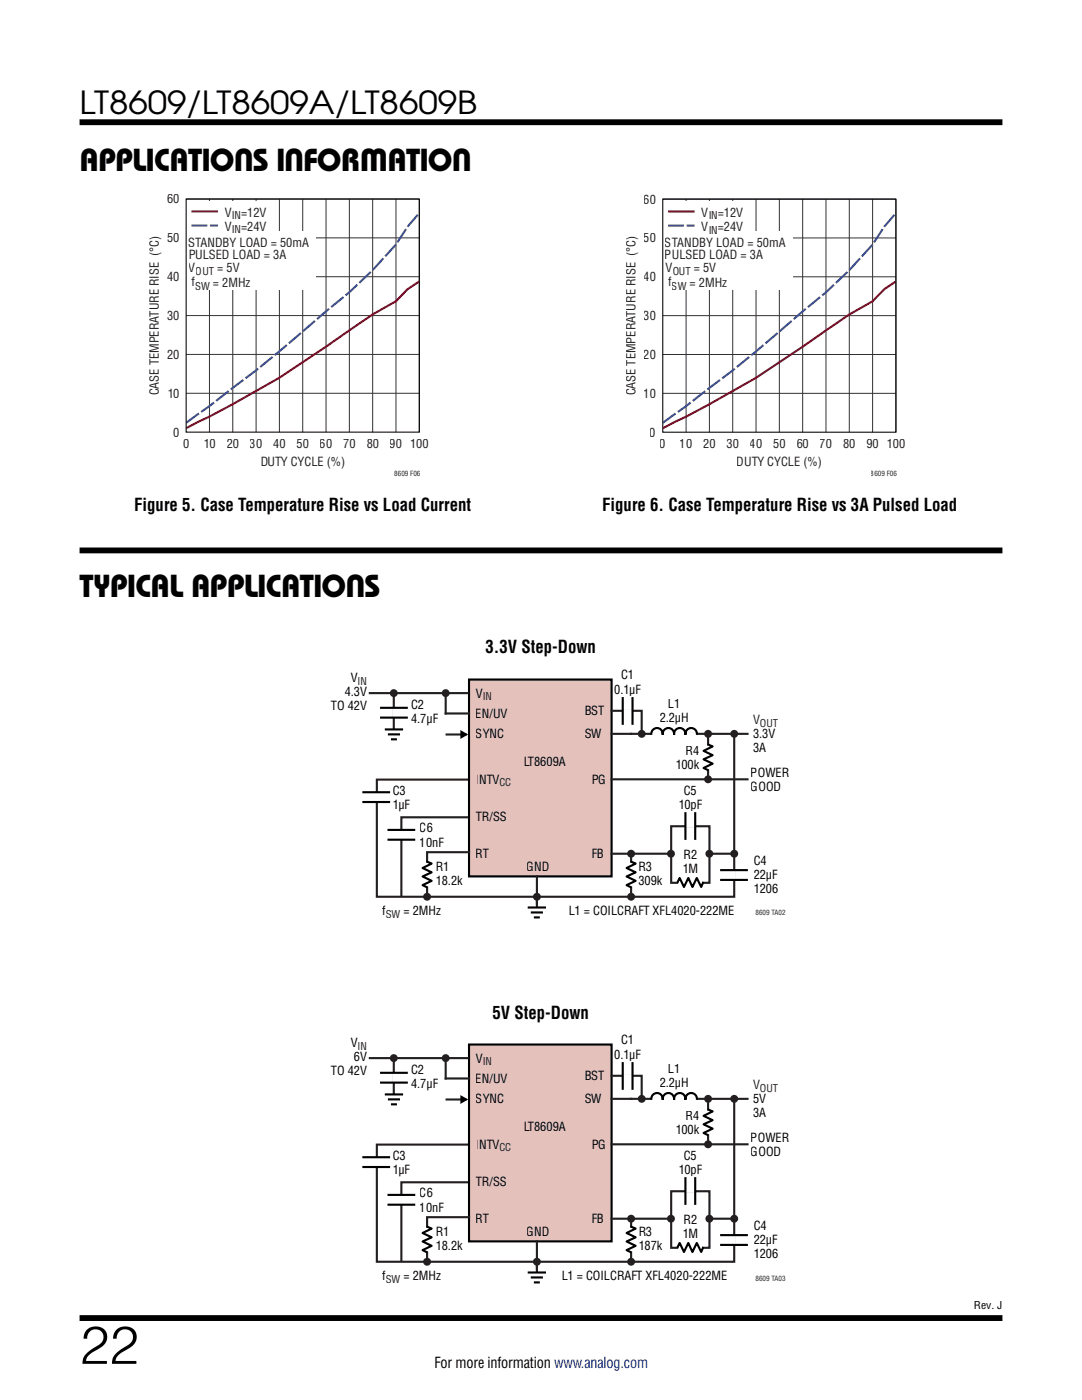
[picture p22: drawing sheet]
<svg xmlns="http://www.w3.org/2000/svg" width="216mm" height="279mm" viewBox="0 0 216 279" stroke-linecap="round" stroke-linejoin="round" font-family="sans-serif">
<defs><g id="words">
<text font-size="10.6" x="15.9" y="272.2">22</text>
<g font-size="6.3">
<text x="15.9" y="22.8">LT8609/LT8609A/LT8609B</text>
<text x="15.9" y="34.1">APPLICATIONS INFORMATION</text>
<text x="15.9" y="119.1">TYPICAL APPLICATIONS</text>
</g>
<g font-size="3.5">
<text x="26.8" y="102">Figure 5. Case Temperature Rise vs Load Current</text>
<text x="120.2" y="102">Figure 6. Case Temperature Rise vs 3A Pulsed Load</text>
<text x="96.9" y="130.3">3.3V Step-Down</text>
<text x="98.3" y="203.4">5V Step-Down</text>
</g>
<text font-size="3" x="86.7" y="273.1">For more information www.analog.com</text>
<g font-size="2.5" fill="#231f20">
<text x="33.3" y="40.6">60</text>
<text x="128.4" y="40.6">60</text>
<text x="44.8" y="43.2">V</text>
<text x="44.8" y="46.1">V</text>
<text x="48.1" y="43.2">=12V</text>
<text x="48.1" y="46.1">=24V</text>
<text x="139.9" y="43.3">V</text>
<text x="139.9" y="46.1">V</text>
<text x="143.2" y="43.3">=12V</text>
<text x="143.2" y="46.1">=24V</text>
<text x="33.3" y="48.4">50</text>
<text x="37.6" y="49.2">STANDBY LOAD = 50mA</text>
<text x="37.6" y="51.7">PULSED LOAD = 3A</text>
<text x="128.4" y="48.4">50</text>
<text x="132.7" y="49.3">STANDBY LOAD = 50mA</text>
<text x="132.7" y="51.7">PULSED LOAD = 3A</text>
<text x="33.3" y="56.1">40</text>
<text x="37.7" y="54.3">V</text>
<text x="38.2" y="57">f</text>
<text x="42.5" y="57.3">= 2MHz</text>
<text x="43.3" y="54.3">= 5V</text>
<text x="128.4" y="56.1">40</text>
<text x="132.8" y="54.3">V</text>
<text x="133.3" y="57.1">f</text>
<text x="137.6" y="57.3">= 2MHz</text>
<text x="138.4" y="54.3">= 5V</text>
<text x="33.3" y="63.9">30</text>
<text x="128.4" y="63.9">30</text>
<text x="33.3" y="71.6">20</text>
<text x="128.4" y="71.6">20</text>
<text x="31.7" y="78.9" transform="rotate(-90 31.7 78.9)">CASE TEMPERATURE RISE (°C)</text>
<text x="33.3" y="79.4">10</text>
<text x="126.8" y="78.9" transform="rotate(-90 126.8 78.9)">CASE TEMPERATURE RISE (°C)</text>
<text x="128.4" y="79.4">10</text>
<text x="34.6" y="87.1">0</text>
<text x="36.5" y="89.5">0</text>
<text x="40.6" y="89.5">10</text>
<text x="45.2" y="89.5">20</text>
<text x="49.9" y="89.5">30</text>
<text x="54.5" y="89.5">40</text>
<text x="59.2" y="89.5">50</text>
<text x="63.8" y="89.5">60</text>
<text x="68.5" y="89.5">70</text>
<text x="73.1" y="89.5">80</text>
<text x="77.8" y="89.5">90</text>
<text x="81.8" y="89.5">100</text>
<text x="129.7" y="87.1">0</text>
<text x="131.6" y="89.5">0</text>
<text x="135.7" y="89.5">10</text>
<text x="140.3" y="89.5">20</text>
<text x="145" y="89.5">30</text>
<text x="149.6" y="89.5">40</text>
<text x="154.3" y="89.5">50</text>
<text x="158.9" y="89.5">60</text>
<text x="163.6" y="89.5">70</text>
<text x="168.2" y="89.5">80</text>
<text x="172.9" y="89.5">90</text>
<text x="176.9" y="89.5">100</text>
<text x="51.9" y="92.9">DUTY CYCLE (%)</text>
<text x="147" y="92.9">DUTY CYCLE (%)</text>
<text x="150.3" y="144.5">V</text>
<text x="150.3" y="217.3">V</text>
</g>
<g font-size="2.5">
<text x="70" y="136.1">V</text>
<text x="123.9" y="135.6">C1</text>
<text x="66" y="141.8">TO 42V</text>
<text x="68.8" y="139">4.3V</text>
<text x="82" y="141.5">C2</text>
<text x="94.9" y="139.2">V</text>
<text x="94.9" y="143.3">EN/UV</text>
<text x="116.6" y="142.8">BST</text>
<text x="122.6" y="138.4">0.1µF</text>
<text x="133.3" y="141.4">L1</text>
<text x="82" y="144.3">4.7µF</text>
<text x="94.9" y="147.4">SYNC</text>
<text x="116.6" y="147.4">SW</text>
<text x="131.6" y="144.2">2.2µH</text>
<text x="150.3" y="147.3">3.3V</text>
<text x="104.4" y="152.8">LT8609A</text>
<text x="134.7" y="153.6">100k</text>
<text x="136.8" y="150.7">R4</text>
<text x="149.8" y="155">POWER</text>
<text x="150.3" y="150.1">3A</text>
<text x="78.3" y="158.7">C3</text>
<text x="78.3" y="161.5">1µF</text>
<text x="94.9" y="156.4">INTV</text>
<text x="118" y="156.4">PG</text>
<text x="135.3" y="161.4">10pF</text>
<text x="136.4" y="158.6">C5</text>
<text x="149.8" y="157.8">GOOD</text>
<text x="83.8" y="166.1">C6</text>
<text x="94.9" y="163.9">TR/SS</text>
<text x="83.8" y="169">10nF</text>
<text x="86.9" y="173.9">R1</text>
<text x="94.9" y="171.2">RT</text>
<text x="105.1" y="173.8">GND</text>
<text x="118" y="171.1">FB</text>
<text x="127.4" y="173.9">R3</text>
<text x="136.4" y="171.4">R2</text>
<text x="150.4" y="172.7">C4</text>
<text x="86.9" y="176.7">18.2k</text>
<text x="127.4" y="176.7">309k</text>
<text x="136.2" y="174.2">1M</text>
<text x="150.4" y="175.5">22µF</text>
<text x="150.4" y="178.3">1206</text>
<text x="76.3" y="182.6">f</text>
<text x="80.5" y="182.6">= 2MHz</text>
<text x="113.4" y="182.6">L1 = COILCRAFT XFL4020-222ME</text>
<text x="70" y="209">V</text>
<text x="123.9" y="208.4">C1</text>
<text x="66" y="214.6">TO 42V</text>
<text x="70.6" y="211.8">6V</text>
<text x="82" y="214.3">C2</text>
<text x="94.9" y="212.1">V</text>
<text x="116.6" y="215.6">BST</text>
<text x="122.6" y="211.3">0.1µF</text>
<text x="133.3" y="214.2">L1</text>
<text x="82" y="217.2">4.7µF</text>
<text x="94.9" y="216.1">EN/UV</text>
<text x="94.9" y="220.2">SYNC</text>
<text x="116.6" y="220.2">SW</text>
<text x="131.6" y="217">2.2µH</text>
<text x="150.3" y="220.2">5V</text>
<text x="104.4" y="225.6">LT8609A</text>
<text x="134.7" y="226.4">100k</text>
<text x="136.8" y="223.6">R4</text>
<text x="149.8" y="227.9">POWER</text>
<text x="150.3" y="223">3A</text>
<text x="78.3" y="231.5">C3</text>
<text x="94.9" y="229.3">INTV</text>
<text x="118" y="229.3">PG</text>
<text x="136.4" y="231.4">C5</text>
<text x="149.8" y="230.7">GOOD</text>
<text x="78.3" y="234.3">1µF</text>
<text x="83.8" y="239">C6</text>
<text x="94.9" y="236.8">TR/SS</text>
<text x="135.3" y="234.2">10pF</text>
<text x="83.8" y="241.8">10nF</text>
<text x="94.9" y="244">RT</text>
<text x="118" y="244">FB</text>
<text x="136.4" y="244.2">R2</text>
<text x="150.4" y="245.5">C4</text>
<text x="86.9" y="246.7">R1</text>
<text x="86.9" y="249.5">18.2k</text>
<text x="105.1" y="246.6">GND</text>
<text x="127.4" y="246.7">R3</text>
<text x="127.4" y="249.5">187k</text>
<text x="136.2" y="247.1">1M</text>
<text x="150.4" y="248.3">22µF</text>
<text x="150.4" y="251.2">1206</text>
<text x="76.3" y="255.4">f</text>
<text x="80.5" y="255.4">= 2MHz</text>
<text x="112" y="255.4">L1 = COILCRAFT XFL4020-222ME</text>
</g>
<g font-size="2.1" fill="#231f20">
<text x="46.2" y="43.8">IN</text>
<text x="46.2" y="46.6">IN</text>
<text x="141.3" y="43.8">IN</text>
<text x="141.3" y="46.6">IN</text>
<text x="38.9" y="57.8">SW</text>
<text x="39.1" y="54.9">OUT</text>
<text x="134" y="57.8">SW</text>
<text x="134.2" y="54.9">OUT</text>
<text x="71.4" y="136.7">IN</text>
<text x="96.3" y="139.8">IN</text>
<text x="151.6" y="145">OUT</text>
<text x="99.7" y="157">CC</text>
<text x="77" y="183.1">SW</text>
<text x="71.4" y="209.5">IN</text>
<text x="96.3" y="212.6">IN</text>
<text x="151.6" y="217.9">OUT</text>
<text x="99.7" y="229.8">CC</text>
<text x="77" y="256">SW</text>
</g>
<text font-size="2.1" x="194.3" y="261.2">Rev. J</text>
<g font-size="1.4" fill="#231f20">
<text x="78.7" y="95">8609 F06</text>
<text x="173.8" y="95">8609 F06</text>
<text x="150.8" y="182.6">8609 TA02</text>
<text x="150.8" y="255.7">8609 TA03</text>
</g>
</g></defs>
<path d="M15.9 24.4h184.1M15.9 263h184.1" fill="none" stroke="#000" stroke-width="1.2" stroke-linecap="butt"/>
<path d="M96.3 236h-16.2v15.6M97.7 228.4h-22.5v23.4h10M133.9 237.7h7.7v11.3h-7.7z" fill="none" stroke="#231f20" stroke-width=".42"/>
<path d="M93.6 208.5h28.4v39.2h-28.4z" fill="#e5c1bc"/>
<path d="M93.6 208.5h28.4v39.2h-28.4z" fill="none" stroke="#000" stroke-width=".42"/>
<g fill="none" stroke="#231f20" stroke-width=".42">
<path d="M73.8 211.2h19.5M78.6 211.2v8.7M88.9 211.2v4h4.7M89.1 219.4h3.8M122 219.3h8.8M122 214.7h6v4.6M137.5 219.3h11.7M141.3 219.4v8.7M146.5 219.3v32.5h-61.3v-8.9h8.4M122 228.4h19M141.6 228.4h7.6M107.1 247.7v7.2"/>
<path d="M122 243.2h12M125.9 244.1v7.8M141.4 243.2h5.1"/>
</g>
<circle cx="78.6" cy="211.2" r=".58" fill="#231f20"/>
<circle cx="78.6" cy="211.2" r=".58" fill="none" stroke="#231f20" stroke-width=".42"/>
<circle cx="88.9" cy="211.2" r=".58" fill="#231f20"/>
<circle cx="88.9" cy="211.2" r=".58" fill="none" stroke="#231f20" stroke-width=".42"/>
<circle cx="128" cy="219.3" r=".58" fill="#231f20"/>
<circle cx="128" cy="219.3" r=".58" fill="none" stroke="#231f20" stroke-width=".42"/>
<circle cx="141.3" cy="219.3" r=".58" fill="#231f20"/>
<circle cx="141.3" cy="219.3" r=".58" fill="none" stroke="#231f20" stroke-width=".42"/>
<circle cx="146.5" cy="219.3" r=".58" fill="#231f20"/>
<circle cx="146.5" cy="219.3" r=".58" fill="none" stroke="#231f20" stroke-width=".42"/>
<circle cx="141.3" cy="228.4" r=".58" fill="#231f20"/>
<circle cx="141.3" cy="228.4" r=".58" fill="none" stroke="#231f20" stroke-width=".42"/>
<circle cx="125.9" cy="243.2" r=".58" fill="#231f20"/>
<circle cx="125.9" cy="243.2" r=".58" fill="none" stroke="#231f20" stroke-width=".42"/>
<circle cx="133.9" cy="243.2" r=".58" fill="#231f20"/>
<circle cx="133.9" cy="243.2" r=".58" fill="none" stroke="#231f20" stroke-width=".42"/>
<circle cx="141.5" cy="243.2" r=".58" fill="#231f20"/>
<circle cx="141.5" cy="243.2" r=".58" fill="none" stroke="#231f20" stroke-width=".42"/>
<circle cx="146.5" cy="243.2" r=".58" fill="#231f20"/>
<circle cx="146.5" cy="243.2" r=".58" fill="none" stroke="#231f20" stroke-width=".42"/>
<circle cx="85.2" cy="251.8" r=".58" fill="#231f20"/>
<circle cx="85.2" cy="251.8" r=".58" fill="none" stroke="#231f20" stroke-width=".42"/>
<circle cx="107.1" cy="251.8" r=".58" fill="#231f20"/>
<circle cx="107.1" cy="251.8" r=".58" fill="none" stroke="#231f20" stroke-width=".42"/>
<circle cx="125.9" cy="251.8" r=".58" fill="#231f20"/>
<circle cx="125.9" cy="251.8" r=".58" fill="none" stroke="#231f20" stroke-width=".42"/>
<path d="M78.6 214.1v2M124.3 214.7h1.9M130 219.3h9M75.1 231v1.9M80.1 238.5v1.9M136.8 237.7h1.9M141.3 221.6v4.8M85.2 245v4.8M125.9 245v4.8M135.3 249h4.8M146.5 246.5v1.9" fill="none" stroke="#fff" stroke-width=".71" stroke-linecap="butt"/>
<g fill="none" stroke="#000" stroke-width=".42">
<path d="M75.8 214.1h5.6M75.8 216.1h5.6M76.8 218.4h3.6M77.4 219.4h2.4M124.3 212v5.5M126.2 212v5.5M130 219.5a1.16 1.16 0 0 1 1.1-1.4 1.16 1.16 0 0 1 1.1 1.4 1.15 1.15 0 0 1 1.2-1.4 1.15 1.15 0 0 1 1.1 1.4 1.15 1.15 0 0 1 1.1-1.4 1.15 1.15 0 0 1 1.2 1.4 1.16 1.16 0 0 1 1.1-1.4 1.16 1.16 0 0 1 1.2 1.4M72.3 230.9h5.5M72.3 232.9h5.5M77.3 238.5h5.6M78 220.4h1.2M136.8 234.9v5.6"/>
<path d="M138.7 234.9v5.6M141.2 221.4l1 .4-1.8 .9 1.8 .9-1.8 .8 1.8 .8-1.8 .9 1 .5M77.3 240.4h5.6M85.1 244.8l1 .4-1.8 .9 1.8 .8-1.8 .9 1.8 .8-1.8 .9 1 .5M105.3 254h3.6M105.9 254.9h2.4M106.5 255.9h1.2M125.8 244.8l1 .4-1.8 .9 1.8 .8-1.8 .9 1.8 .8-1.8 .9 1 .5M140.3 248.8l-.4 1.1-.9-1.8-.8 1.8-.9-1.8-.8 1.8-.9-1.8-.5 .9M143.7 246.5h5.5M143.7 248.4h5.5"/>
</g>
<path d="M78.6 218.4v2.2M107.1 254v2.2" fill="none" stroke="#fff" stroke-width=".97" stroke-linecap="butt"/>
<path d="M91.9 218.5l1.5 .9-1.5 .9z" fill="#000"/>
<g fill="none" stroke="#323232" stroke-width=".2">
<path d="M37.1 39.7h46.6v46.5M41.8 39.7v46.5M46.4 39.7v46.5M51.1 39.7v46.5M55.8 39.7v46.5M60.4 39.7v46.5M65.1 39.7v46.5M69.7 39.7v46.5M74.4 39.7v46.5M79 39.7v46.5M37.1 55.2h46.6M37.1 47.5h46.6"/>
<path d="M37.1 78.5h46.6M37.1 70.7h46.6M37.1 63h46.6"/>
</g>
<g fill="#fff">
<path d="M37 46.2h26v11.7h-26z"/>
<path d="M37.1 40.2h18.2v7h-18.2z"/>
</g>
<path d="M38.2 42.2h5.3M83.6 56.2l-2.3 1.5-2.3 2.4-4.6 2.6-18.6 12.7a272.6 272.6 0 0 1-18.6 10" fill="none" stroke="#900027" stroke-width=".42"/>
<path d="M38.2 45h5.3M37.2 84.3l4.6-3.3 4.6-3.6a268.3 268.3 0 0 0 18.7-15.3l4.6-3.8 4.7-4.4 4.6-5.1 2.3-3.6 2.3-2.6" fill="none" stroke="#3953a4" stroke-width=".42" stroke-dasharray="3.2 .5" stroke-linecap="butt"/>
<path d="M37.1 39.7h46.6v46.5h-46.6z" fill="none" stroke="#000" stroke-width=".21"/>
<g fill="none" stroke="#323232" stroke-width=".2">
<path d="M132.2 39.7h46.6v46.6M136.9 39.7v46.6M141.6 39.7v46.6M146.2 39.7v46.6M150.9 39.7v46.6M155.5 39.7v46.6M160.2 39.7v46.6M164.8 39.7v46.6M169.5 39.7v46.6M174.1 39.7v46.6M132.2 55.2h46.6M132.2 47.5h46.6"/>
<path d="M132.2 78.5h46.6M132.2 70.7h46.6M132.2 63h46.6"/>
</g>
<g fill="#fff">
<path d="M132.1 46.2h26v11.7h-26z"/>
<path d="M132.2 40.2h18.2v7h-18.2z"/>
</g>
<path d="M133.3 42.2h5.3M178.7 56.2l-2.3 1.5-2.3 2.4-4.6 2.7-18.6 12.6a272.6 272.6 0 0 1-18.6 10.1" fill="none" stroke="#900027" stroke-width=".42"/>
<path d="M133.3 45h5.3M132.3 84.4l4.6-3.3 4.7-3.7a268.3 268.3 0 0 0 18.6-15.3l4.6-3.8 4.7-4.4 4.6-5.1 2.3-3.6 2.3-2.6" fill="none" stroke="#3953a4" stroke-width=".42" stroke-dasharray="3.2 .5" stroke-linecap="butt"/>
<path d="M132.2 39.7h46.6v46.6h-46.6z" fill="none" stroke="#000" stroke-width=".21"/>
<path d="M15.9 109.9h184.1" fill="none" stroke="#000" stroke-width="1.2" stroke-linecap="butt"/>
<path d="M97.7 155.6h-22.5v23.4h10M96.3 163.1h-16.2v15.7M133.9 164.9h7.7v11.3h-7.7z" fill="none" stroke="#231f20" stroke-width=".42"/>
<path d="M93.6 135.6h28.4v39.3h-28.4z" fill="#e5c1bc"/>
<path d="M93.6 135.6h28.4v39.3h-28.4z" fill="none" stroke="#000" stroke-width=".42"/>
<g fill="none" stroke="#231f20" stroke-width=".42">
<path d="M73.8 138.3h19.5M78.6 138.3v8.7M88.9 138.3v4.1h4.7M89.1 146.6h3.8M122 146.5h8.8M122 141.9h6v4.6M122 155.5h19.4M137.5 146.5h11.7M141.3 146.6v8.7M142 155.5h7.2M146.5 146.5v32.5h-61.3v-8.9h8.4M107.1 174.9v7.2"/>
<path d="M122 170.4h12M125.9 171.2v7.8M141.4 170.4h5.1"/>
</g>
<circle cx="78.6" cy="138.3" r=".58" fill="#231f20"/>
<circle cx="78.6" cy="138.3" r=".58" fill="none" stroke="#231f20" stroke-width=".42"/>
<circle cx="88.9" cy="138.3" r=".58" fill="#231f20"/>
<circle cx="88.9" cy="138.3" r=".58" fill="none" stroke="#231f20" stroke-width=".42"/>
<circle cx="128" cy="146.5" r=".58" fill="#231f20"/>
<circle cx="128" cy="146.5" r=".58" fill="none" stroke="#231f20" stroke-width=".42"/>
<circle cx="141.3" cy="146.5" r=".58" fill="#231f20"/>
<circle cx="141.3" cy="146.5" r=".58" fill="none" stroke="#231f20" stroke-width=".42"/>
<circle cx="146.5" cy="146.5" r=".58" fill="#231f20"/>
<circle cx="146.5" cy="146.5" r=".58" fill="none" stroke="#231f20" stroke-width=".42"/>
<circle cx="141.3" cy="155.5" r=".58" fill="#231f20"/>
<circle cx="141.3" cy="155.5" r=".58" fill="none" stroke="#231f20" stroke-width=".42"/>
<circle cx="125.9" cy="170.4" r=".58" fill="#231f20"/>
<circle cx="125.9" cy="170.4" r=".58" fill="none" stroke="#231f20" stroke-width=".42"/>
<circle cx="133.9" cy="170.4" r=".58" fill="#231f20"/>
<circle cx="133.9" cy="170.4" r=".58" fill="none" stroke="#231f20" stroke-width=".42"/>
<circle cx="141.5" cy="170.4" r=".58" fill="#231f20"/>
<circle cx="141.5" cy="170.4" r=".58" fill="none" stroke="#231f20" stroke-width=".42"/>
<circle cx="146.5" cy="170.4" r=".58" fill="#231f20"/>
<circle cx="146.5" cy="170.4" r=".58" fill="none" stroke="#231f20" stroke-width=".42"/>
<circle cx="85.2" cy="179" r=".58" fill="#231f20"/>
<circle cx="85.2" cy="179" r=".58" fill="none" stroke="#231f20" stroke-width=".42"/>
<circle cx="107.1" cy="179" r=".58" fill="#231f20"/>
<circle cx="107.1" cy="179" r=".58" fill="none" stroke="#231f20" stroke-width=".42"/>
<circle cx="125.9" cy="179" r=".58" fill="#231f20"/>
<circle cx="125.9" cy="179" r=".58" fill="none" stroke="#231f20" stroke-width=".42"/>
<path d="M75.1 158.1v2M78.6 141.3v1.9M124.3 141.9h1.9M130 146.5h9M141.3 148.7v4.9M80.1 165.7v1.9M85.2 172.1v4.8M125.9 172.1v4.8M135.3 176.1h4.8M136.8 164.8h1.9M146.5 173.7v1.9" fill="none" stroke="#fff" stroke-width=".71" stroke-linecap="butt"/>
<g fill="none" stroke="#000" stroke-width=".42">
<path d="M124.3 139.1v5.6M126.2 139.1v5.6M72.3 158.1h5.5M75.8 141.3h5.6M75.8 143.2h5.6M76.8 145.6h3.6M77.4 146.6h2.4M78 147.6h1.2M130 146.6a1.16 1.16 0 0 1 1.1-1.3 1.16 1.16 0 0 1 1.1 1.3 1.15 1.15 0 0 1 1.2-1.3 1.15 1.15 0 0 1 1.1 1.3 1.15 1.15 0 0 1 1.1-1.3 1.15 1.15 0 0 1 1.2 1.3 1.16 1.16 0 0 1 1.1-1.3 1.16 1.16 0 0 1 1.2 1.3M141.2 148.5l1 .5-1.8 .8 1.8 .9-1.8 .8 1.8 .9-1.8 .9 1 .4M72.3 160.1h5.5M77.3 165.6h5.6"/>
<path d="M77.3 167.6h5.6M85.1 171.9l1 .4-1.8 .9 1.8 .9-1.8 .8 1.8 .9-1.8 .8 1 .5M125.8 171.9l1 .4-1.8 .9 1.8 .9-1.8 .8 1.8 .9-1.8 .8 1 .5M136.8 162.1v5.5M138.7 162.1v5.5M140.3 176l-.4 1-.9-1.8-.8 1.8-.9-1.8-.8 1.8-.9-1.8-.5 1M143.7 173.7h5.5M143.7 175.6h5.5M105.3 181.1h3.6M105.9 182.1h2.4M106.5 183.1h1.2"/>
</g>
<path d="M78.6 145.6v2.2M107.1 181.1v2.2" fill="none" stroke="#fff" stroke-width=".97" stroke-linecap="butt"/>
<path d="M91.9 145.7l1.5 .9-1.5 .9z" fill="#000"/>
<use href="#words"/>
</svg>
